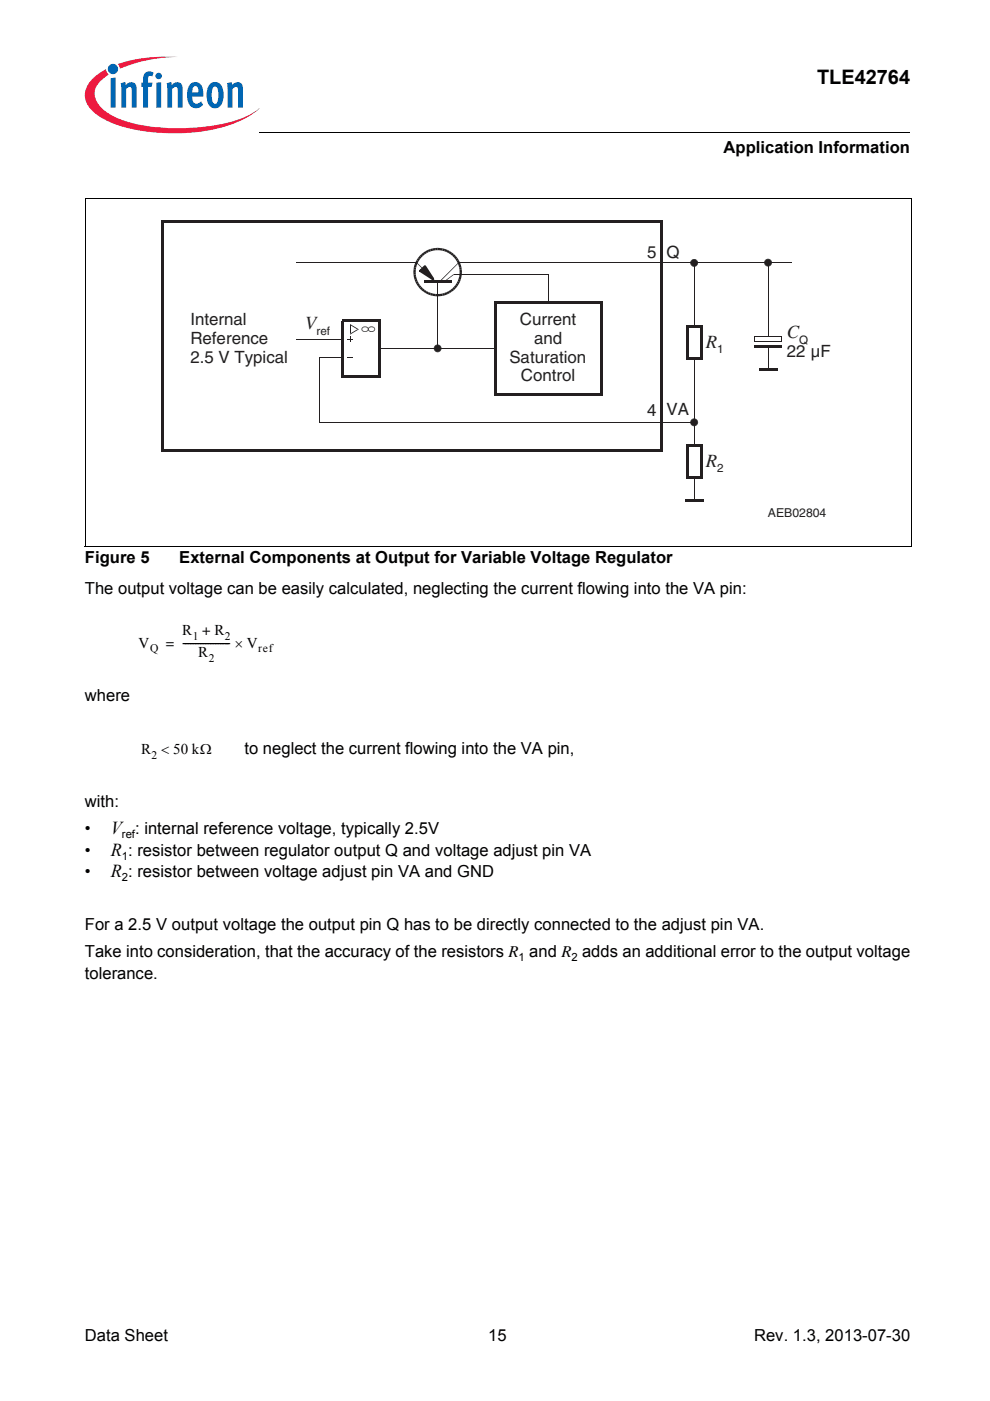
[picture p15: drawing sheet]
<svg xmlns="http://www.w3.org/2000/svg" width="210mm" height="297mm" viewBox="0 0 210 297" stroke-linecap="round" stroke-linejoin="round" font-family="sans-serif">
<defs><g id="words">
<text font-size="4.2" x="173.2" y="17.8">TLE42764</text>
<g font-size="4" fill="#231f20">
<text x="64.7" y="69.8">V</text>
<text x="166.8" y="71.7">C</text>
<text x="149.7" y="73.7">R</text>
<text x="149.7" y="98.9">R</text>
</g>
<g font-size="3.9">
<text x="23.5" y="176.8">V : internal reference voltage, typically 2.5V</text>
<text x="23.5" y="181.4">R : resistor between regulator output Q and voltage adjust pin VA</text>
<text x="23.5" y="186">R : resistor between voltage adjust pin VA and GND</text>
</g>
<g font-size="3.6" fill="#231f20">
<text x="137.2" y="54.7">5</text>
<text x="141.3" y="54.7">Q</text>
<text x="40.4" y="68.9">Internal</text>
<text x="110.2" y="68.9">Current</text>
<text x="40.4" y="72.9">Reference</text>
<text x="40.4" y="76.9">2.5 V Typical</text>
<text x="108" y="76.9">Saturation</text>
<text x="113.3" y="72.9">and</text>
<text x="166.8" y="75.8">22 µF</text>
<text x="110.4" y="80.9">Control</text>
<text x="137.2" y="88.3">4</text>
<text x="141.3" y="88.1">VA</text>
</g>
<g font-size="3.5">
<text x="153.4" y="32.5">Application Information</text>
<text x="18" y="119.3">Figure 5</text>
<text x="38" y="119.3">External Components at Output for Variable Voltage Regulator</text>
<text x="18" y="126">The output voltage can be easily calculated, neglecting the current flowing into the VA pin:</text>
<text x="18" y="148.6">where</text>
<text x="51.8" y="159.9">to neglect the current flowing into the VA pin,</text>
<text x="18" y="171.2">with:</text>
<text x="18" y="176.8">•</text>
<text x="18" y="186">•</text>
<text x="18" y="181.4">•</text>
<text x="18" y="197.3">For a 2.5 V output voltage the output pin Q has to be directly connected to the adjust pin VA.</text>
<text x="18" y="202.9">Take into consideration, that the accuracy of the resistors R and R adds an additional error to the output voltage</text>
<text x="18" y="207.5">tolerance.</text>
<text x="18" y="284.4">Data Sheet</text>
<text x="103.5" y="284.4">15</text>
<text x="159.9" y="284.4">Rev. 1.3, 2013-07-30</text>
</g>
<g font-size="3.2">
<text x="29.4" y="137.3">V</text>
<text x="35.2" y="137.3">= ------------------- × V</text>
<text x="38.6" y="134.6">R + R</text>
<text x="42" y="139.4">R</text>
<text x="29.9" y="159.9">R &lt; 50 kΩ</text>
</g>
<text font-size="2.6" fill="#231f20" x="162.8" y="109.6">AEB02804</text>
<g font-size="2.5" fill="#231f20">
<text x="67.1" y="71">ref</text>
<text x="152.1" y="74.9">1</text>
<text x="169.5" y="72.9">Q</text>
<text x="152.1" y="100.2">2</text>
</g>
<g font-size="2.5">
<text x="40.9" y="135.7">1</text>
<text x="47.7" y="135.7">2</text>
<text x="31.8" y="138.3">Q</text>
<text x="44.3" y="140.4">2</text>
<text x="54.7" y="138.3">ref</text>
<text x="32.2" y="160.9">2</text>
</g>
<g font-size="2.4">
<text x="25.8" y="177.7">ref</text>
<text x="25.8" y="182.3">1</text>
<text x="25.8" y="186.9">2</text>
<text x="110" y="203.8">1</text>
<text x="121.2" y="203.8">2</text>
</g>
</g></defs>
<circle cx="24" cy="14.6" r="1.09" fill="#0166b3"/>
<g fill="#ed1a40">
<path d="M25 13.6l.8-.3a32.5 32.5 0 0 1 12-1.2 31.8 31.8 0 0 0-11.7 2.2l-.7 .3z"/>
<path d="M19.4 16.9a11.2 11.2 0 0 1 3.1-2.2l.1 .6 .5 .5a5 5 0 0 0-3 4.3 6 6 0 0 0 3.4 4.2 31.6 31.6 0 0 0 15.9 2.9 31.7 31.7 0 0 0 14-3.1l1.6-1.2a17.5 17.5 0 0 1-8.9 4.4 41.1 41.1 0 0 1-22.7-1.4 9.4 9.4 0 0 1-5.1-4.1 4.3 4.3 0 0 1 1.1-4.9z"/>
</g>
<g fill="#0166b3">
<path d="M23.5 16.6l1-.2v6.4h-1z"/>
<path d="M25.6 17.6l.9-.2 .2 .6a1.22 1.22 0 0 1 1.4-.6 1.22 1.22 0 0 1 .9 1.4v4h-1.1v-4.1a.42 .42 0 0 0-.6-.2l-.6 .4v3.9h-1z"/>
<path d="M30.8 15.4l.8-.3 .8 .2 .2 .1-.3 .8-.2-.1a.47 .47 0 0 0-.7 .3v1.1h.9l-.1 .9h-.8v4.4h-1.1v-4.4h-.3v-.9h.3v-.7a1.77 1.77 0 0 1 .5-1.4z"/>
<path d="M35.3 17.6l1-.2 .1 .6a1.22 1.22 0 0 1 1.5-.6 1.22 1.22 0 0 1 .8 1.4v4h-1l-.1-4.1a.42 .42 0 0 0-.6-.2l-.5 .4v3.9h-1z"/>
<path d="M48.1 17.6l1-.2 .1 .6a1.22 1.22 0 0 1 1.5-.6 1.22 1.22 0 0 1 .8 1.4v4h-1l-.1-4.1a.41 .41 0 0 0-.6-.2l-.5 .4v3.9h-1z"/>
<path d="M33 16.1a.68 .68 0 0 1 1.3 0 .68 .68 0 0 1-1.3 0zM33.1 17.6l1.1-.2v5.4h-1.1z"/>
<path d="M40.4 17.8a1.59 1.59 0 0 1 1.8-.2 1.59 1.59 0 0 1 .8 1.5l.1 1.4h-2.3a1.09 1.09 0 0 0 .2 1.1 1.09 1.09 0 0 0 1.2 .3l.4-.4 .4 .7a1.88 1.88 0 0 1-2.1 .6 1.88 1.88 0 0 1-1.2-1.9v-1.7l.3-.8zM41 18.5l-.2 1.1h1.3l-.1-.7a.58 .58 0 0 0-.3-.6 .58 .58 0 0 0-.7 .2z"/>
<path d="M44.6 17.7a1.76 1.76 0 0 1 2 0 1.76 1.76 0 0 1 .8 1.7v1.3a1.96 1.96 0 0 1-2.4 2.2 2.94 2.94 0 0 1-1.2-3.3 2.79 2.79 0 0 1 .8-1.9zM45.2 18.5a4.3 4.3 0 0 0 .1 3.4l.3 .1a1.54 1.54 0 0 0 .7-1.9v-.4a1.19 1.19 0 0 0-.7-1.4z"/>
</g>
<path d="M55 28v.1z" fill="#000"/>
<path d="M55 28h137.9" fill="none" stroke="#000" stroke-width=".21"/>
<path d="M18 29h46v5h-46z" fill="#fff"/>
<g fill="#231f20">
<path d="M72.5 79.5h8.3v.5h-8.3z"/>
<path d="M80.3 67.7h.5v11.8h-.5z"/>
<path d="M72.5 67.7h7.8v.5h-7.8z"/>
<path d="M72.5 68.2h.5v11.3h-.5z"/>
<path d="M74.2 68.7l.3 .1-.1 .2h-.2z"/>
<path d="M74.2 69h.2v1.7h-.2z"/>
<path d="M74.2 70.7l.3 .1-.3 .2z"/>
<path d="M74.4 70.7l1.4-.9v.2l-1.3 .8z"/>
<path d="M75.8 69.7l.3 .1-.3 .2z"/>
<path d="M74.5 68.8l1.3 .9v.1l-1.4-.8z"/>
<path d="M76.6 69.8h.2z"/>
<path d="M76.7 69.7l.1 .1z"/>
<path d="M76.7 69.6l.1 .1z"/>
<path d="M76.7 69.5l.2 .1-.1 .1-.1-.1z"/>
<path d="M76.8 69.5l.1 .1z"/>
<path d="M76.8 69.4l.1-.1 .1 .2-.1 .1z"/>
<path d="M76.9 69.3l.1 .2z"/>
<path d="M76.9 69.3h.2v.1l-.1 .1z"/>
<path d="M77.1 69.3l.2-.1v.2h-.2z"/>
<path d="M77.3 69.2h.2v.2h-.2z"/>
<path d="M77.5 69.2v.2z"/>
<path d="M77.5 69.2l.2 .1v.1h-.2z"/>
<path d="M77.7 69.3h.2l-.1 .2-.1-.1z"/>
<path d="M77.9 69.3l-.1 .2z"/>
<path d="M77.9 69.3v.3z"/>
<path d="M78 69.4l-.1 .2z"/>
<path d="M77.9 69.6h.2z"/>
<path d="M78 69.7l.1-.1z"/>
<path d="M78 69.7l.2 .1z"/>
<path d="M78 69.8h.2z"/>
<path d="M78 69.8l.1 .1z"/>
<path d="M78 69.9l.1 .1z"/>
<path d="M78 69.9l.1 .1v.1l-.2-.1z"/>
<path d="M77.9 70l.1 .1z"/>
<path d="M77.9 70v.2z"/>
<path d="M77.8 70.1l.1 .1z"/>
<path d="M77.7 70.2l.1-.1 .1 .2h-.2z"/>
<path d="M77.5 70.2h.2v.1l-.2 .1z"/>
<path d="M77.5 70.2v.2z"/>
<path d="M77.3 70.2h.2v.2h-.2z"/>
<path d="M77.1 70.2h.2v.2l-.2-.1z"/>
<path d="M77 70.1l.1 .1v.1h-.2z"/>
<path d="M77 70.1l-.1 .2z"/>
<path d="M76.9 70v.2z"/>
<path d="M76.7 70.1l.2-.1z"/>
<path d="M76.7 70h.2z"/>
<path d="M76.7 69.9h.1z"/>
<path d="M76.6 69.8l.2 .1z"/>
<path d="M78 69.6l.2 .1z"/>
<path d="M78.1 69.5l.2 .1-.1 .1-.2-.1z"/>
<path d="M78.1 69.5l.2 .1z"/>
<path d="M78.2 69.4l.1-.1 .1 .2-.1 .1z"/>
<path d="M78.3 69.3l.1 .2z"/>
<path d="M78.3 69.3h.2v.1l-.1 .1z"/>
<path d="M78.5 69.3l.2-.1v.2h-.2z"/>
<path d="M78.7 69.2h.2v.2h-.2z"/>
<path d="M78.9 69.2v.2z"/>
<path d="M78.9 69.2l.2 .1-.1 .1h-.1z"/>
<path d="M79.1 69.3h.1v.2l-.2-.1z"/>
<path d="M79.2 69.3v.2z"/>
<path d="M79.3 69.3v.3z"/>
<path d="M79.4 69.4l-.1 .2z"/>
<path d="M79.3 69.6h.2z"/>
<path d="M79.3 69.7l.2-.1z"/>
<path d="M79.3 69.7l.2 .1z"/>
<path d="M79.4 69.8h.1z"/>
<path d="M79.4 69.8l.1 .1z"/>
<path d="M79.3 69.9l.2 .1z"/>
<path d="M79.3 69.9l.2 .1-.1 .1-.1-.1z"/>
<path d="M79.3 70l.1 .1z"/>
<path d="M79.3 70v.2z"/>
<path d="M79.2 70.1l.1 .1z"/>
<path d="M79 70.2l.2-.1v.2h-.1z"/>
<path d="M78.9 70.2h.1l.1 .1-.2 .1z"/>
<path d="M78.9 70.2v.2z"/>
<path d="M78.7 70.2h.2v.2h-.2z"/>
<path d="M78.5 70.2h.2v.2l-.2-.1z"/>
<path d="M78.4 70.1l.1 .1v.1h-.2z"/>
<path d="M78.4 70.1l-.1 .2z"/>
<path d="M78.3 70v.2z"/>
<path d="M78.1 70.1l.2-.1z"/>
<path d="M78 70h.3z"/>
<path d="M78 69.9h.2z"/>
<path d="M78 69.8l.2 .1z"/>
<path d="M73.7 71.8h1.2v.2h-1.2z"/>
<path d="M73.7 75.7h1.2v.2h-1.2z"/>
<path d="M74.2 71.3h.2v1.2h-.2z"/>
</g>
<path d="M80.5 73.9h24.5" fill="none" stroke="#231f20" stroke-width=".21"/>
<g fill="#231f20">
<path d="M104.8 83.4h23v.5h-23z"/>
<path d="M127.3 63.8h.5v19.6h-.5z"/>
<path d="M104.8 63.8h22.5v.5h-22.5z"/>
<path d="M104.8 64.3h.5v19.1h-.5z"/>
<path d="M89.1 57.4l1-.9 1.7 2.7z"/>
</g>
<path d="M89.1 57.4l1-.9 1.7 2.7z" fill="none" stroke="#231f20" stroke-width=".49"/>
<g fill="#231f20">
<path d="M89.9 59.4h5.8v.5h-5.8z"/>
<path d="M88.5 55.7l3.9 3.9-.1 .1-3.9-3.9z"/>
<path d="M88.4 55.7v.1z"/>
<path d="M87.4 55.7h1v.1h-1z"/>
<path d="M93.2 59.6l3.9-3.9 .1 .1-3.9 3.9z"/>
<path d="M97.2 55.7v.1z"/>
<path d="M97.2 55.7h1v.1h-1z"/>
<path d="M87.7 57.2h.5l-.1 .5h-.5z"/>
<path d="M87.8 56.6l.4 .1v.5h-.5z"/>
<path d="M87.9 56.1l.5 .2-.2 .4-.4-.1z"/>
<path d="M88.1 55.6l.4 .2-.1 .5-.5-.2z"/>
<path d="M88.3 55.1l.5 .3-.3 .4-.4-.2z"/>
<path d="M88.6 54.7l.4 .3-.2 .4-.5-.3z"/>
<path d="M89 54.3l.3 .3-.3 .4-.4-.3z"/>
<path d="M89 54.3l.4-.4 .3 .3-.4 .4z"/>
<path d="M89.4 53.9l.4-.4 .3 .4-.4 .3z"/>
<path d="M89.8 53.5l.4-.3 .3 .5-.4 .2z"/>
<path d="M90.2 53.2l.5-.2 .2 .4-.4 .3z"/>
<path d="M90.7 53l.5-.2 .2 .5-.5 .1z"/>
<path d="M91.2 52.8l.5-.1 .1 .4-.4 .2z"/>
<path d="M91.7 52.7l.6-.1v.5h-.5z"/>
<path d="M92.3 52.6l.5-.1v.5l-.5 .1z"/>
<path d="M92.8 52.5l.5 .1v.5l-.5-.1z"/>
<path d="M93.3 52.6l.6 .1-.1 .4h-.5z"/>
<path d="M93.9 52.7l.5 .1-.2 .5-.4-.2z"/>
<path d="M94.4 52.8l.5 .2-.2 .4-.5-.1z"/>
<path d="M94.9 53l.5 .2-.3 .5-.4-.3z"/>
<path d="M95.4 53.2l.4 .3-.3 .4-.4-.2z"/>
<path d="M95.8 53.5l.4 .4-.3 .3-.4-.3z"/>
<path d="M96.2 53.9l.4 .4-.3 .3-.4-.4z"/>
<path d="M96.3 54.6l.3-.3 .4 .4-.4 .3z"/>
<path d="M96.6 55l.4-.3 .2 .4-.4 .3z"/>
<path d="M96.8 55.4l.4-.3 .3 .5-.4 .2z"/>
<path d="M97.1 55.8l.4-.2 .2 .5-.5 .1z"/>
<path d="M97.2 56.2l.5-.1 .1 .5-.5 .1z"/>
<path d="M97.3 56.7l.5-.1 .1 .6h-.5z"/>
<path d="M97.4 57.2h.5v.5h-.5z"/>
<path d="M97.4 57.7h.5v.5h-.5z"/>
<path d="M97.4 58.2h.5l-.1 .6-.5-.1z"/>
<path d="M97.3 58.7l.5 .1-.1 .5-.5-.2z"/>
<path d="M97.2 59.1l.5 .2-.2 .5-.4-.2z"/>
<path d="M97.1 59.6l.4 .2-.3 .5-.4-.3z"/>
<path d="M96.8 60l.4 .3-.2 .4-.4-.3z"/>
<path d="M96.6 60.4l.4 .3-.4 .4-.3-.3z"/>
<path d="M95.9 61.2l.4-.4 .3 .3-.4 .4z"/>
<path d="M95.5 61.5l.4-.3 .3 .3-.4 .3z"/>
<path d="M95.1 61.7l.4-.2 .3 .3-.4 .3z"/>
<path d="M94.7 61.9l.4-.2 .3 .4-.5 .3z"/>
<path d="M94.2 62.1l.5-.2 .2 .5-.5 .2z"/>
<path d="M93.8 62.3l.4-.2 .2 .5-.5 .1z"/>
<path d="M93.3 62.3h.5l.1 .4-.6 .1z"/>
<path d="M92.8 62.3h.5v.5h-.5z"/>
<path d="M92.3 62.3h.5v.5h-.5z"/>
<path d="M91.8 62.3h.5v.5l-.6-.1z"/>
<path d="M91.4 62.1l.4 .2-.1 .4-.5-.1z"/>
<path d="M90.9 61.9l.5 .2-.2 .5-.5-.2z"/>
<path d="M90.5 61.7l.4 .2-.2 .5-.5-.3z"/>
<path d="M90.1 61.5l.4 .2-.3 .4-.4-.3z"/>
<path d="M89.7 61.2l.4 .3-.3 .3-.4-.3z"/>
<path d="M89 61.1l.3-.3 .4 .4-.3 .3z"/>
<path d="M88.6 60.7l.4-.3 .3 .4-.3 .3z"/>
<path d="M88.3 60.3l.5-.3 .2 .4-.4 .3z"/>
<path d="M88.1 59.8l.4-.2 .3 .4-.5 .3z"/>
<path d="M87.9 59.3l.5-.2 .1 .5-.4 .2z"/>
<path d="M87.8 58.8l.4-.1 .2 .4-.5 .2z"/>
<path d="M87.7 58.2h.5v.5l-.4 .1z"/>
<path d="M87.6 57.7h.5l.1 .5h-.5z"/>
</g>
<path d="M92.8 59.7v13.4" fill="none" stroke="#231f20" stroke-width=".21"/>
<g fill="#231f20">
<path d="M92.8 73v.2z"/>
<path d="M92.8 73l.2 .1v.2l-.2-.1z"/>
<path d="M93 73.1h.2l-.1 .2h-.1z"/>
<path d="M93.2 73.1l-.1 .2z"/>
<path d="M93.2 73.2l.1 .1-.1 .1-.1-.1z"/>
<path d="M93.3 73.3l-.1 .1z"/>
<path d="M93.2 73.4l.2-.1 .1 .1-.2 .1z"/>
<path d="M93.3 73.5h.2z"/>
<path d="M93.3 73.5h.2l.1 .2h-.2z"/>
<path d="M93.4 73.7h.2v.1l-.2 .1z"/>
<path d="M93.4 73.9l.2-.1z"/>
<path d="M93.4 73.9h.2v.2l-.2-.1z"/>
<path d="M93.4 74l.2 .1z"/>
<path d="M93.4 74l.2 .1-.1 .1h-.2z"/>
<path d="M93.3 74.2h.2z"/>
<path d="M93.3 74.2l.2 .1-.1 .1-.2-.1z"/>
<path d="M93.2 74.3l.2 .2z"/>
<path d="M93.1 74.4l.1-.1 .2 .2-.2 .1z"/>
<path d="M93.1 74.4l.1 .2z"/>
<path d="M93 74.5l.1-.1 .1 .2-.2 .1z"/>
<path d="M92.8 74.5h.2v.2h-.2z"/>
<path d="M92.8 74.5v.2z"/>
<path d="M92.6 74.5h.2v.2h-.2z"/>
<path d="M92.5 74.4l.1 .1v.2l-.2-.1z"/>
<path d="M92.3 74.6l.2-.2z"/>
<path d="M92.4 74.3l.1 .1-.2 .2-.1-.2z"/>
<path d="M92.1 74.3l.1-.1 .2 .1-.2 .1z"/>
<path d="M92.1 74.2h.1z"/>
<path d="M92 74.1l.2-.1v.2h-.1z"/>
<path d="M92 74.1l.2-.1z"/>
<path d="M92 73.9h.2v.1l-.2 .1z"/>
<path d="M92 73.8l.2 .1z"/>
<path d="M92 73.7h.2v.2l-.2-.1z"/>
<path d="M92.1 73.5l.1 .1v.1h-.2z"/>
<path d="M92.1 73.4l.1 .2z"/>
<path d="M92.2 73.3l.2 .1-.2 .2-.1-.2z"/>
<path d="M92.2 73.3l.2-.1 .1 .1-.1 .1z"/>
<path d="M92.4 73.2l.1 .1z"/>
<path d="M92.4 73.1h.2v.2h-.1z"/>
<path d="M92.6 73.1l.2-.1v.2l-.2 .1z"/>
<circle cx="92.8" cy="73.9" r=".73"/>
</g>
<path d="M62.9 55.7h24.5M62.9 71.9h9.8M67.7 75.8h4.8M67.8 75.9v13.7M67.9 89.5h78.5" fill="none" stroke="#231f20" stroke-width=".21"/>
<g fill="#231f20">
<path d="M146.4 89.4h.2l-.1 .1h-.2z"/>
<path d="M146.4 89.3l.2 .1z"/>
<path d="M146.5 89.1l.1 .1v.2l-.2-.1z"/>
<path d="M146.6 89l.1 .1-.1 .1-.1-.1z"/>
<path d="M146.6 88.9l.1 .2z"/>
<path d="M146.6 88.9l.1-.1 .2 .2-.2 .1z"/>
<path d="M146.7 88.8l.2 .2z"/>
<path d="M146.8 88.8l.1-.1 .1 .2-.1 .1z"/>
<path d="M146.9 88.7l.1 .2z"/>
<path d="M147 88.7h.1l.1 .2h-.2z"/>
<path d="M147.1 88.7l.1 .2z"/>
<path d="M147.2 88.7h.2l-.1 .2h-.1z"/>
<path d="M147.4 88.7l-.1 .2z"/>
<path d="M147.4 88.7l.2 .1-.1 .2-.2-.1z"/>
<path d="M147.6 88.8l-.1 .2z"/>
<path d="M147.6 88.8l.1 .1-.1 .2-.1-.1z"/>
<path d="M147.7 88.9l-.1 .2z"/>
<path d="M147.6 89.1l.2-.1 .1 .1-.2 .1z"/>
<path d="M147.7 89.2l.2-.1 .1 .2-.2 .1z"/>
<path d="M147.8 89.4l.2-.1z"/>
<path d="M147.8 89.4h.2v.1h-.2z"/>
<path d="M147.8 89.5h.2z"/>
<path d="M147.8 89.5l.2 .1v.1h-.2z"/>
<path d="M147.8 89.7l.2 .1z"/>
<path d="M147.8 89.7l.2 .1-.1 .1h-.2z"/>
<path d="M147.7 89.9l.2 .1z"/>
<path d="M147.7 89.9l.2 .1-.1 .1-.2-.1z"/>
<path d="M147.5 90.1l.1-.1 .2 .1-.2 .2z"/>
<path d="M147.5 90.1l.1 .2z"/>
<path d="M147.3 90.2l.2-.1 .1 .2h-.2z"/>
<path d="M147.3 90.2l.1 .1z"/>
<path d="M147.2 90.2h.1l.1 .1-.2 .1z"/>
<path d="M147.2 90.2l-.1 .2z"/>
<path d="M147 90.2h.2l-.1 .2-.1-.1z"/>
<path d="M147 90.2l-.1 .1z"/>
<path d="M146.9 90.1l.1 .1-.1 .1h-.1z"/>
<path d="M146.9 90.1l-.1 .2z"/>
<path d="M146.7 90l.2 .1-.2 .2-.1-.2z"/>
<path d="M146.5 90l.1-.1 .1 .1-.1 .1z"/>
<path d="M146.4 89.9h.2z"/>
<path d="M146.4 89.8l.2-.1v.2h-.2z"/>
<path d="M146.4 89.7h.2z"/>
<path d="M146.3 89.5h.2l.1 .2h-.2z"/>
<path d="M34.2 95.2h106.4v.5h-106.4z"/>
<path d="M140.1 46.7h.5v48.5h-.5z"/>
<path d="M34.2 46.7h105.9v.5h-105.9z"/>
<path d="M34.2 47.2h.5v48h-.5z"/>
<path d="M94.2 59.6l2-1.5 .1 .2-2 1.4z"/>
<path d="M96.2 58.1l.1 .2z"/>
<circle cx="147.2" cy="89.5" r=".73"/>
</g>
<path d="M96.3 58.2h20.1M98.2 55.7h69.6M116.3 58.3v5.8M147.2 56.5v12.7" fill="none" stroke="#231f20" stroke-width=".21"/>
<g fill="#231f20">
<path d="M147.2 56.4l-.1 .2z"/>
<path d="M147 56.3l.2 .1-.1 .2-.1-.1z"/>
<path d="M147 56.3l-.1 .2z"/>
<path d="M146.9 56.3h.1l-.1 .2h-.1z"/>
<path d="M146.9 56.3l-.1 .2z"/>
<path d="M146.7 56.2l.2 .1-.2 .1-.1-.1z"/>
<path d="M146.6 56.3l.1-.1z"/>
<path d="M146.5 56.1l.1-.1 .1 .2-.1 .1z"/>
<path d="M146.4 56l.2-.1v.1l-.1 .1z"/>
<path d="M146.4 55.9h.2z"/>
<path d="M146.3 55.7h.2l.1 .2h-.2z"/>
<path d="M146.4 55.6h.2l-.1 .1h-.2z"/>
<path d="M146.4 55.5l.2 .1z"/>
<path d="M146.5 55.3l.1 .1v.2l-.2-.1z"/>
<path d="M146.6 55.2l.1 .1-.1 .1-.1-.1z"/>
<path d="M146.6 55.2l.1 .1z"/>
<path d="M146.6 55.1l.2-.1 .1 .2-.2 .1z"/>
<path d="M146.8 55l.1-.1 .1 .2-.1 .1z"/>
<path d="M146.9 54.9l.1 .2z"/>
<path d="M147 54.9h.2v.2h-.2z"/>
<path d="M147.2 54.9h.2l-.1 .2h-.1z"/>
<path d="M147.4 54.9l-.1 .2z"/>
<path d="M147.4 54.9l.2 .1-.1 .2-.2-.1z"/>
<path d="M147.6 55l.1 .1-.1 .2-.1-.1z"/>
<path d="M147.7 55.1l-.1 .2z"/>
<path d="M147.6 55.3l.2-.1 .1 .1-.2 .1z"/>
<path d="M147.7 55.4l.2-.1 .1 .2-.2 .1z"/>
<path d="M147.8 55.6l.2-.1z"/>
<path d="M147.8 55.6l.2-.1v.2h-.2z"/>
<path d="M147.8 55.7l.2 .1z"/>
<path d="M147.8 55.7l.2 .1v.1h-.2z"/>
<path d="M147.8 55.9l.2 .1z"/>
<path d="M147.8 55.9l.2 .1-.1 .1-.2-.1z"/>
<path d="M147.7 56l.2 .1-.1 .2-.2-.1z"/>
<path d="M147.6 56.2l.1 .1z"/>
<path d="M147.5 56.3l.1-.1 .1 .1-.1 .1z"/>
<path d="M147.5 56.3l.1 .2z"/>
<path d="M147.3 56.3h.2l.1 .2h-.2z"/>
<path d="M147.3 56.3l.1 .2z"/>
<path d="M147.2 56.4l.1-.1 .1 .2-.2 .1z"/>
<circle cx="147.2" cy="55.7" r=".73"/>
</g>
<path d="M147.2 76.1v18.3" fill="none" stroke="#231f20" stroke-width=".21"/>
<path d="M145.7 94.4h2.9v6.9h-2.9z" fill="#fff"/>
<g fill="#231f20">
<path d="M145.4 101h3.5v.5h-3.5z"/>
<path d="M148.4 94.2h.5v6.8h-.5z"/>
<path d="M145.4 94.2h3v.5h-3z"/>
<path d="M145.4 94.7h.6v6.3h-.6z"/>
</g>
<path d="M145.7 69.2h2.9v6.9h-2.9z" fill="#fff"/>
<g fill="#231f20">
<path d="M145.4 75.8h3.5v.5h-3.5z"/>
<path d="M148.4 69h.5v6.8h-.5z"/>
<path d="M145.4 69h3v.5h-3z"/>
<path d="M145.4 69.5h.6v6.3h-.6z"/>
</g>
<path d="M147.2 101.3v4.9" fill="none" stroke="#231f20" stroke-width=".21"/>
<path d="M145.2 105.9h3.9v.5h-3.9z" fill="#231f20"/>
<path d="M162.8 56.4v15" fill="none" stroke="#231f20" stroke-width=".21"/>
<g fill="#231f20">
<path d="M162.8 56.3v.2z"/>
<path d="M162.7 56.3h.1v.2h-.2z"/>
<path d="M162.7 56.3l-.1 .2z"/>
<path d="M162.5 56.2l.2 .1-.1 .2-.1-.1z"/>
<path d="M162.5 56.2v.2z"/>
<path d="M162.4 56.1l.1 .1-.1 .2-.1-.1z"/>
<path d="M162.2 56.2l.2-.1z"/>
<path d="M162.1 56.1l.2-.1 .1 .1-.2 .1z"/>
<path d="M162 55.9l.2-.1 .1 .2-.2 .1z"/>
<path d="M162 55.9l.2-.1z"/>
<path d="M162 55.7h.2v.1l-.2 .1z"/>
<path d="M162 55.5h.2v.2h-.2z"/>
<path d="M162 55.4l.2 .1z"/>
<path d="M162.1 55.3l.2 .1-.1 .1-.2-.1z"/>
<path d="M162.1 55.3l.2 .1z"/>
<path d="M162.3 55.1l.1 .2-.1 .1-.2-.1z"/>
<path d="M162.3 55.1l.1-.1 .1 .1-.1 .2z"/>
<path d="M162.4 55l.1 .1z"/>
<path d="M162.5 55l.1-.1 .1 .2h-.2z"/>
<path d="M162.6 54.9l.1 .2z"/>
<path d="M162.6 54.9h.2v.2h-.1z"/>
<path d="M162.8 54.9v.2z"/>
<path d="M162.9 54.9h.1v.2h-.2z"/>
<path d="M163 54.9v.2z"/>
<path d="M163.1 54.9l.1 .1v.1h-.2z"/>
<path d="M163.2 55v.1z"/>
<path d="M163.3 55l.1 .1-.1 .2-.1-.2z"/>
<path d="M163.3 55.3l.1-.2 .1 .1-.1 .2z"/>
<path d="M163.5 55.2l-.1 .2z"/>
<path d="M163.4 55.4l.2-.1 .1 .2h-.2z"/>
<path d="M163.5 55.5h.2v.2h-.2z"/>
<path d="M163.5 55.7h.2z"/>
<path d="M163.5 55.7h.2v.2l-.2-.1z"/>
<path d="M163.5 55.8l.2 .1-.1 .2-.2-.1z"/>
<path d="M163.4 56l.2 .1z"/>
<path d="M163.4 56l.2 .1-.2 .2-.1-.2z"/>
<path d="M163.3 56.1l.1 .2z"/>
<path d="M163.2 56.2l.1-.1 .1 .2-.1 .1z"/>
<path d="M163.2 56.2v.2z"/>
<path d="M163 56.3l.2-.1v.2l-.1 .1z"/>
<path d="M163 56.3l.1 .2z"/>
<path d="M162.8 56.3h.2v.2h-.1z"/>
<path d="M159.9 73.2h5.9v.6h-5.9z"/>
<circle cx="162.8" cy="55.7" r=".73"/>
</g>
<path d="M160 71.4h5.7v1h-5.7z" fill="#fff"/>
<path d="M165.7 71.3h.1v1.2h-.1z" fill="#231f20"/>
<path d="M159.9 71.4h5.8" fill="none" stroke="#231f20" stroke-width=".21"/>
<path d="M159.9 71.5h.1v1h-.1z" fill="#231f20"/>
<path d="M160 72.4h5.7M162.8 73.5v4.8" fill="none" stroke="#231f20" stroke-width=".21"/>
<path d="M160.9 78h3.9v.5h-3.9z" fill="#231f20"/>
<path d="M18 42.1h175.2M18 42.1v73.7M193.2 42.1v73.8M18 115.9h175.1" fill="none" stroke="#000" stroke-width=".21"/>
<use href="#words"/>
</svg>
